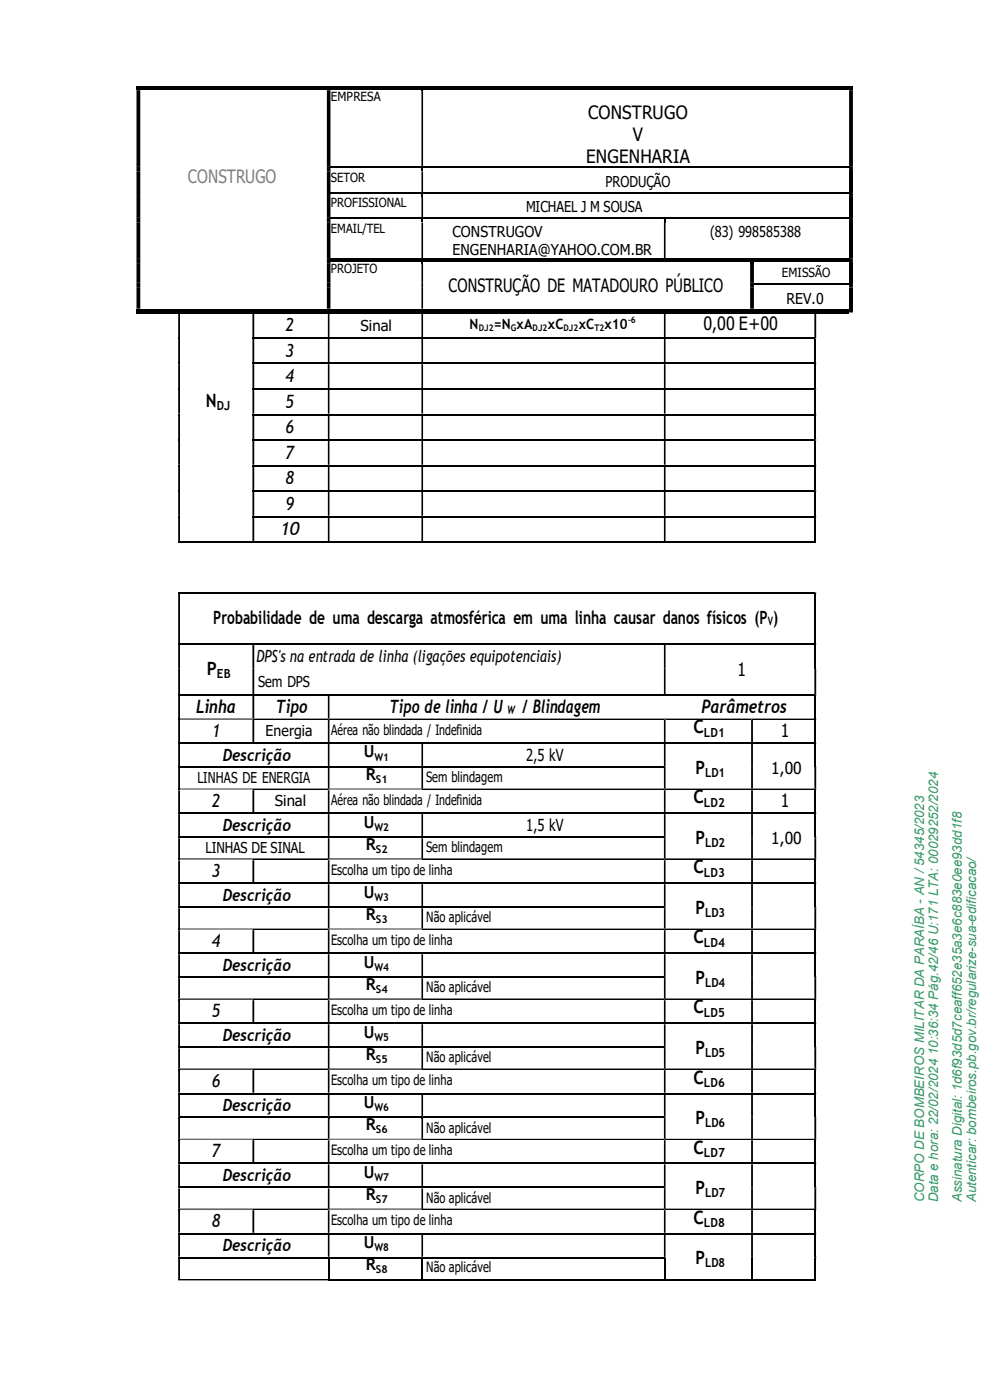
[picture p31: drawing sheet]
<svg xmlns="http://www.w3.org/2000/svg" width="210mm" height="297mm" viewBox="0 0 210 297" stroke-linecap="round" stroke-linejoin="round" font-family="sans-serif">
<defs><g id="words">
<g font-size="3.9">
<text x="124.8" y="25.1">CONSTRUGO</text>
<text x="134.3" y="29.8">V</text>
<text x="124.3" y="34.5">ENGENHARIA</text>
<text x="95.1" y="61.8">CONSTRUÇÃO DE MATADOURO PÚBLICO</text>
<text x="60.6" y="70.3">2</text>
<text x="149.2" y="70.1">0,00 E+00</text>
<text x="60.6" y="75.7">3</text>
<text x="60.6" y="81.1">4</text>
<text x="43.7" y="86.3">N</text>
<text x="60.6" y="86.5">5</text>
<text x="60.6" y="91.9">6</text>
<text x="60.6" y="97.3">7</text>
<text x="60.6" y="102.7">8</text>
<text x="59.4" y="113.6">10</text>
<text x="60.6" y="108.2">9</text>
<text x="45.3" y="132.3">Probabilidade de uma descarga atmosférica em uma linha causar danos físicos (P )</text>
<text x="43.9" y="143.2">P</text>
<text x="156.4" y="143.4">1</text>
<text x="41.6" y="151.3">Linha</text>
<text x="58.5" y="151.3">Tipo</text>
<text x="82.6" y="151.2">Tipo de linha / U</text>
<text x="110.8" y="151.2">/ Blindagem</text>
<text x="147.1" y="155.6">C</text>
<text x="148.8" y="151.2">Parâmetros</text>
<text x="44.9" y="156.3">1</text>
<text x="165.6" y="156.3">1</text>
<text x="147.5" y="164.1">P</text>
<text x="44.9" y="171.2">2</text>
<text x="147.1" y="170.4">C</text>
<text x="165.6" y="171.2">1</text>
<text x="147.5" y="179">P</text>
<text x="147.1" y="185.3">C</text>
<text x="44.9" y="186">3</text>
<text x="147.5" y="193.8">P</text>
<text x="44.9" y="200.9">4</text>
<text x="147.1" y="200.2">C</text>
<text x="147.5" y="208.7">P</text>
<text x="44.9" y="215.7">5</text>
<text x="147.1" y="215">C</text>
<text x="147.5" y="223.6">P</text>
<text x="44.9" y="230.6">6</text>
<text x="147.1" y="229.9">C</text>
<text x="147.5" y="238.5">P</text>
<text x="44.9" y="245.5">7</text>
<text x="147.1" y="244.8">C</text>
<text x="147.5" y="253.3">P</text>
<text x="44.9" y="260.3">8</text>
<text x="147.1" y="259.6">C</text>
<text x="147.5" y="268.1">P</text>
</g>
<text font-size="3.9" fill="#7f7f7f" x="39.9" y="38.9">CONSTRUGO</text>
<g font-size="3.5">
<text x="54.4" y="140.5">DPS's na entrada de linha (ligações equipotenciais)</text>
<text x="47.2" y="161.4">Descrição</text>
<text x="77.2" y="160.7">U</text>
<text x="111.6" y="161.4">2,5 kV</text>
<text x="77.6" y="165.4">R</text>
<text x="163.6" y="164.3">1,00</text>
<text x="47.2" y="176.3">Descrição</text>
<text x="77.2" y="175.6">U</text>
<text x="111.6" y="176.2">1,5 kV</text>
<text x="163.6" y="179.1">1,00</text>
<text x="77.6" y="180.3">R</text>
<text x="47.2" y="191.1">Descrição</text>
<text x="77.2" y="190.4">U</text>
<text x="77.6" y="195.1">R</text>
<text x="47.2" y="206">Descrição</text>
<text x="77.2" y="205.3">U</text>
<text x="77.6" y="210">R</text>
<text x="47.2" y="220.9">Descrição</text>
<text x="77.2" y="220.1">U</text>
<text x="77.6" y="224.8">R</text>
<text x="47.2" y="235.8">Descrição</text>
<text x="77.2" y="235">U</text>
<text x="77.6" y="239.7">R</text>
<text x="47.2" y="250.6">Descrição</text>
<text x="77.2" y="249.8">U</text>
<text x="77.6" y="254.6">R</text>
<text x="47.2" y="265.4">Descrição</text>
<text x="77.2" y="264.7">U</text>
<text x="77.6" y="269.4">R</text>
</g>
<g font-size="3.2">
<text x="128.5" y="39.6">PRODUÇÃO</text>
<text x="111.6" y="45">MICHAEL J M SOUSA</text>
<text x="96" y="50.2">CONSTRUGOV</text>
<text x="150.6" y="50.2">(83) 998585388</text>
<text x="96" y="54">ENGENHARIA@YAHOO.COM.BR</text>
<text x="166.8" y="64.4">REV.0</text>
<text x="76.5" y="70.2">Sinal</text>
<text x="54.7" y="145.8">Sem DPS</text>
<text x="56.3" y="156.2">Energia</text>
<text x="41.9" y="166.2">LINHAS DE ENERGIA</text>
<text x="58.3" y="171">Sinal</text>
<text x="43.6" y="181">LINHAS DE SINAL</text>
</g>
<g font-size="3">
<text x="99.6" y="69.9">N</text>
<text x="104.8" y="69.9">=N xA</text>
<text x="116.2" y="69.9">xC</text>
<text x="122.8" y="69.9">xC</text>
<text x="128.3" y="69.9">x10</text>
<text x="70.2" y="155.8">Aérea não blindada / Indefinida</text>
<text x="90.4" y="166">Sem blindagem</text>
<text x="70.2" y="170.7">Aérea não blindada / Indefinida</text>
<text x="70.2" y="185.5">Escolha um tipo de linha</text>
<text x="90.4" y="180.8">Sem blindagem</text>
<text x="90.4" y="195.7">Não aplicável</text>
<text x="70.2" y="200.4">Escolha um tipo de linha</text>
<text x="70.2" y="215.3">Escolha um tipo de linha</text>
<text x="90.4" y="210.5">Não aplicável</text>
<text x="90.4" y="225.4">Não aplicável</text>
<text x="70.2" y="230.2">Escolha um tipo de linha</text>
<text x="70.2" y="245">Escolha um tipo de linha</text>
<text x="90.4" y="240.3">Não aplicável</text>
<text x="90.4" y="255.1">Não aplicável</text>
<text x="70.2" y="259.8">Escolha um tipo de linha</text>
<text x="90.4" y="270">Não aplicável</text>
</g>
<g font-size="2.8" fill="#396">
<text x="196" y="255.1" transform="rotate(-90 196 255.1)">CORPO DE BOMBEIROS MILITAR DA PARAÍBA - AN / 54345/2023</text>
<text x="199.1" y="255.1" transform="rotate(-90 199.1 255.1)">Data e hora: 22/02/2024 10:36:34 Pág.42/46 U:171 LTA: 00029252/2024</text>
<text x="204" y="255.1" transform="rotate(-90 204 255.1)">Assinatura Digital: 1d6f93d5d7ceaff652e35a3e6c883e0ee93dd1f8</text>
<text x="207.1" y="255.1" transform="rotate(-90 207.1 255.1)">Autenticar: bombeiros.pb.gov.br/regularize-sua-edificacao/</text>
</g>
<g font-size="2.7">
<text x="70.2" y="21.4">EMPRESA</text>
<text x="70.2" y="38.6">SETOR</text>
<text x="70.2" y="44">PROFISSIONAL</text>
<text x="70.2" y="49.4">EMAIL/TEL</text>
<text x="70.2" y="58">PROJETO</text>
<text x="165.9" y="58.7">EMISSÃO</text>
<text x="46" y="87">DJ</text>
<text x="46" y="143.9">EB</text>
<text x="149.3" y="156.3">LD1</text>
<text x="149.6" y="164.8">LD1</text>
<text x="149.3" y="171.2">LD2</text>
<text x="149.6" y="179.7">LD2</text>
<text x="149.3" y="186">LD3</text>
<text x="149.6" y="194.6">LD3</text>
<text x="149.3" y="200.9">LD4</text>
<text x="149.6" y="209.4">LD4</text>
<text x="149.3" y="215.7">LD5</text>
<text x="149.6" y="224.3">LD5</text>
<text x="149.3" y="230.6">LD6</text>
<text x="149.6" y="239.2">LD6</text>
<text x="149.3" y="245.5">LD7</text>
<text x="149.6" y="254">LD7</text>
<text x="149.3" y="260.3">LD8</text>
<text x="149.6" y="268.9">LD8</text>
</g>
<g font-size="2.5">
<text x="162.9" y="132.6">V</text>
<text x="107.6" y="151.6">W</text>
</g>
<g font-size="2.3">
<text x="79.5" y="161.4">W1</text>
<text x="79.8" y="166.1">S1</text>
<text x="79.5" y="176.3">W2</text>
<text x="79.8" y="181">S2</text>
<text x="79.5" y="191.1">W3</text>
<text x="79.8" y="195.8">S3</text>
<text x="79.5" y="206">W4</text>
<text x="79.8" y="210.7">S4</text>
<text x="79.5" y="220.9">W5</text>
<text x="79.8" y="225.5">S5</text>
<text x="79.5" y="235.8">W6</text>
<text x="79.8" y="240.5">S6</text>
<text x="79.5" y="250.6">W7</text>
<text x="79.8" y="255.3">S7</text>
<text x="79.5" y="265.4">W8</text>
<text x="79.8" y="270.1">S8</text>
</g>
<g font-size="1.9">
<text x="101.6" y="70.2">DJ2</text>
<text x="108.4" y="70.2">G</text>
<text x="113" y="70.2">DJ2</text>
<text x="119.5" y="70.2">DJ2</text>
<text x="126.1" y="70.2">T2</text>
<text x="133.2" y="68.5">–6</text>
</g>
</g></defs>
<g fill="#000">
<path d="M29 18.3h.8v.8h-.8z" fill-rule="evenodd"/>
<path d="M29 19.1h.8v16.2h-.8zM69.3 19.1h.8v16.2h-.8zM89.4 19.1h.3v16.2h-.3zM180.1 19.1h.8v16.2h-.8z" fill-rule="evenodd"/>
<path d="M69.3 18.3h.8v.8h-.8z" fill-rule="evenodd"/>
<path d="M89.4 18.3h90.8v.8h-90.8z" fill-rule="evenodd"/>
<path d="M180.1 18.3h.8v.8h-.8z" fill-rule="evenodd"/>
<path d="M29 35.3h.8v1.1h-.8zM69.3 35.3h.8v1.1h-.8z" fill-rule="evenodd"/>
<path d="M180.1 35.3h.8v1.1h-.8zM29 36.4h.8v4.3h-.8zM69.3 36.4h.8v4.3h-.8zM89.4 36.4h.3v4.3h-.3z" fill-rule="evenodd"/>
<path d="M29 40.7h.8v1.1h-.8zM69.3 40.7h.8v1.1h-.8z" fill-rule="evenodd"/>
<path d="M29 46.1h.8v1.1h-.8zM69.3 46.1h.8v1.1h-.8z" fill-rule="evenodd"/>
<path d="M29 54.8h.8v1h-.8zM69.3 54.8h.8v1h-.8z" fill-rule="evenodd"/>
<path d="M29 60h.8v1h-.8zM69.3 60h.8v1h-.8zM89.4 60h.3v1h-.3zM159.1 60h.8v1h-.8z" fill-rule="evenodd"/>
<path d="M89.4 54.8h69.8v.7h-69.8z" fill-rule="evenodd"/>
<path d="M140.8 46.1h.4v1.1h-.4z" fill-rule="evenodd"/>
<path d="M159.1 54.8h.8v1.1h-.8z" fill-rule="evenodd"/>
<path d="M180.1 40.7h.8v1.1h-.8zM29 41.8h.8v4.4h-.8zM69.3 41.8h.8v4.4h-.8zM89.4 41.8h.3v4.4h-.3z" fill-rule="evenodd"/>
<path d="M180.1 46.1h.8v1.1h-.8zM29 47.2h.8v7.6h-.8zM69.3 47.2h.8v7.6h-.8zM89.4 47.2h.3v7.6h-.3zM140.8 47.2h.4v7.6h-.4z" fill-rule="evenodd"/>
<path d="M180.1 54.8h.8v1h-.8zM29 55.8h.8v4.2h-.8zM69.3 55.8h.8v4.2h-.8zM89.4 55.8h.3v4.2h-.3zM159.1 55.8h.8v4.2h-.8z" fill-rule="evenodd"/>
<path d="M180.1 60h.8v1h-.8zM29 61h.8v4.5h-.8zM69.3 61h.8v4.5h-.8zM89.4 61h.3v4.5h-.3zM159.1 61h.8v4.5h-.8z" fill-rule="evenodd"/>
<path d="M29 65.5h151.2v1h-151.2z" fill-rule="evenodd"/>
<path d="M172.8 71.5h.3v.3h-.3zM37.8 71.8h.4v5.1h-.4zM53.6 71.8h.3v5.1h-.3zM69.6 71.8h.3v5.1h-.3zM89.4 71.8h.3v5.1h-.3zM140.8 71.8h.4v5.1h-.4z" fill-rule="evenodd"/>
<path d="M172.8 76.9h.3v.4h-.3zM37.8 77.3h.4v5.1h-.4zM53.6 77.3h.3v5.1h-.3zM69.6 77.3h.3v5.1h-.3zM89.4 77.3h.3v5.1h-.3zM140.8 77.3h.4v5.1h-.4z" fill-rule="evenodd"/>
<path d="M180.1 65.5h.8v.8h-.8zM37.8 66.5h.4v5h-.4zM53.6 66.5h.3v5h-.3zM69.6 66.5h.3v5h-.3zM89.4 66.5h.3v5h-.3zM140.8 66.5h.4v5h-.4zM172.8 66.5h.3v5h-.3z" fill-rule="evenodd"/>
<path d="M172.8 82.3h.3v.4h-.3zM37.8 82.7h.4v5.1h-.4zM53.6 82.7h.3v5.1h-.3zM69.6 82.7h.3v5.1h-.3zM89.4 82.7h.3v5.1h-.3zM140.8 82.7h.4v5.1h-.4z" fill-rule="evenodd"/>
<path d="M172.8 87.8h.3v.3h-.3zM37.8 88.1h.4v5.1h-.4zM53.6 88.1h.3v5.1h-.3zM69.6 88.1h.3v5.1h-.3zM89.4 88.1h.3v5.1h-.3zM140.8 88.1h.4v5.1h-.4z" fill-rule="evenodd"/>
<path d="M172.8 93.2h.3v.3h-.3zM37.8 93.5h.4v5.1h-.4zM53.6 93.5h.3v5.1h-.3zM69.6 93.5h.3v5.1h-.3zM89.4 93.5h.3v5.1h-.3zM140.8 93.5h.4v5.1h-.4z" fill-rule="evenodd"/>
<path d="M172.8 98.6h.3v.4h-.3zM37.8 98.9h.4v5.1h-.4zM53.6 98.9h.3v5.1h-.3zM69.6 98.9h.3v5.1h-.3zM89.4 98.9h.3v5.1h-.3zM140.8 98.9h.4v5.1h-.4z" fill-rule="evenodd"/>
<path d="M172.8 104h.3v.4h-.3zM37.8 104.4h.4v5h-.4zM53.6 104.4h.3v5h-.3zM69.6 104.4h.3v5h-.3zM89.4 104.4h.3v5h-.3zM140.8 104.4h.4v5h-.4z" fill-rule="evenodd"/>
<path d="M172.8 109.4h.3v.4h-.3zM37.8 109.8h.4v5.1h-.4zM53.6 109.8h.3v5.1h-.3zM69.6 109.8h.3v5.1h-.3zM89.4 109.8h.3v5.1h-.3zM140.8 109.8h.4v5.1h-.4z" fill-rule="evenodd"/>
<path d="M172.8 125.7h.3v.4h-.3zM37.8 126h.4v10.5h-.4z" fill-rule="evenodd"/>
<path d="M172.8 136.5h.3v.4h-.3zM37.8 136.8h.4v5.1h-.4zM53.6 136.8h.3v5.1h-.3zM140.8 136.8h.4v5.1h-.4z" fill-rule="evenodd"/>
<path d="M37.8 141.9h.4v.3h-.4zM53.6 141.9h.3v.3h-.3zM140.8 141.9h.4v.3h-.4zM172.8 141.9h.3v.3h-.3z" fill-rule="evenodd"/>
<path d="M37.8 142.2h.4v5.2h-.4zM53.6 142.2h.3v5.2h-.3zM140.8 142.2h.4v5.2h-.4zM172.8 142.2h.3v5.2h-.3z" fill-rule="evenodd"/>
<path d="M38.1 152.4l15.5 .1zM38.1 152.5h15.5v.2h-15.5z" fill-rule="evenodd"/>
<path d="M53.6 152.7h.3v.1h-.3zM53.6 152.4l.2 .1z" fill-rule="evenodd"/>
<path d="M53.6 152.5h.2v.2h-.2zM53.8 152.4l15.8 .1z" fill-rule="evenodd"/>
<path d="M69.6 152.7h.3v.1h-.3zM69.6 152.4l.2 .1z" fill-rule="evenodd"/>
<path d="M69.6 152.5h.2v.2h-.2zM69.8 152.4l71 .1z" fill-rule="evenodd"/>
<path d="M140.8 152.7h.4v.1h-.4zM140.8 152.4l.3 .1z" fill-rule="evenodd"/>
<path d="M140.8 152.5h.3v.2h-.3zM141.1 152.4l.1 .1z" fill-rule="evenodd"/>
<path d="M141.1 152.5l.1 .2zM141.2 152.4l.2 .1z" fill-rule="evenodd"/>
<path d="M141.2 152.5h.2v.2h-.2zM141.4 152.4l18 .1z" fill-rule="evenodd"/>
<path d="M159.3 152.7h.4v.1h-.4zM159.4 152.4l.2 .1z" fill-rule="evenodd"/>
<path d="M159.4 152.5h.2v.2h-.2zM159.6 152.4l13.2 .1z" fill-rule="evenodd"/>
<path d="M172.8 147.4h.3v.3h-.3zM37.8 147.7h.4v4.7h-.4zM53.6 147.7h.3v4.7h-.3zM69.6 147.7h.3v4.7h-.3z" fill-rule="evenodd"/>
<path d="M172.8 152.4h.3v.4h-.3zM37.8 152.7h.4v4.8h-.4zM53.6 152.7h.3v4.8h-.3zM69.6 152.7h.3v4.8h-.3zM140.8 152.7h.4v4.8h-.4zM159.3 152.7h.4v4.8h-.4z" fill-rule="evenodd"/>
<path d="M172.8 157.5h.3v.4h-.3zM37.8 157.8h.4v4.8h-.4zM69.6 157.8h.3v4.8h-.3zM89.4 157.8h.3v4.8h-.3zM140.8 157.8h.4v4.8h-.4zM159.3 157.8h.4v4.8h-.4z" fill-rule="evenodd"/>
<path d="M38.1 167.3l15.5 .1zM38.1 167.5l15.5 .1z" fill-rule="evenodd"/>
<path d="M53.6 167.5h.3v.2h-.3zM53.6 167.3l.2 .1z" fill-rule="evenodd"/>
<path d="M53.6 167.5l.2 .1zM53.8 167.3l15.8 .1z" fill-rule="evenodd"/>
<path d="M69.6 167.5h.3v.2h-.3zM69.6 167.3l.2 .1z" fill-rule="evenodd"/>
<path d="M69.6 167.5l.2 .1zM69.8 167.3l19.7 .1z" fill-rule="evenodd"/>
<path d="M69.8 167.5l19.7 .1zM89.4 167.3l.3 .1z" fill-rule="evenodd"/>
<path d="M89.4 167.5l.3 .1zM89.7 167.3l51.1 .1z" fill-rule="evenodd"/>
<path d="M140.8 162.6h.4v.3h-.4zM159.3 162.6h.4v.3h-.4zM172.8 162.6h.3v.3h-.3zM37.8 162.9h.4v4.4h-.4zM69.6 162.9h.3v4.4h-.3zM89.4 162.9h.3v4.4h-.3z" fill-rule="evenodd"/>
<path d="M140.8 162.9h.4v4.4h-.4zM159.3 162.9h.4v4.4h-.4zM172.8 162.9h.3v4.4h-.3z" fill-rule="evenodd"/>
<path d="M140.8 167.5h.4v.2h-.4zM140.8 167.3l.3 .1z" fill-rule="evenodd"/>
<path d="M140.8 167.5l.3 .1zM141.1 167.3l18.3 .1z" fill-rule="evenodd"/>
<path d="M140.8 177.4h.4v.4h-.4zM159.3 177.4h.4v.4h-.4zM172.8 177.4h.3v.4h-.3zM37.8 177.8h.4v4.4h-.4zM69.6 177.8h.3v4.4h-.3zM89.4 177.8h.3v4.4h-.3z" fill-rule="evenodd"/>
<path d="M140.8 177.8h.4v4.4h-.4zM159.3 177.8h.4v4.4h-.4zM172.8 177.8h.3v4.4h-.3z" fill-rule="evenodd"/>
<path d="M159.3 167.5h.4v.2h-.4zM159.4 167.3l.2 .1z" fill-rule="evenodd"/>
<path d="M159.4 167.5l.2 .1zM159.6 167.3l13.2 .1z" fill-rule="evenodd"/>
<path d="M172.8 167.3h.3v.4h-.3zM37.8 167.7h.4v4.7h-.4zM53.6 167.7h.3v4.7h-.3zM69.6 167.7h.3v4.7h-.3zM140.8 167.7h.4v4.7h-.4zM159.3 167.7h.4v4.7h-.4z" fill-rule="evenodd"/>
<path d="M172.8 172.3h.3v.4h-.3zM37.8 172.7h.4v4.8h-.4zM69.6 172.7h.3v4.8h-.3zM89.4 172.7h.3v4.8h-.3zM140.8 172.7h.4v4.8h-.4zM159.3 172.7h.4v4.8h-.4z" fill-rule="evenodd"/>
<path d="M38.1 182.1h15.5v.1h-15.5zM38.1 182.3l15.5 .1z" fill-rule="evenodd"/>
<path d="M38.1 197l15.5 .1zM38.1 197.1l15.5 .1z" fill-rule="evenodd"/>
<path d="M53.6 182.4h.3v.1h-.3zM53.6 182.1h.2v.1h-.2z" fill-rule="evenodd"/>
<path d="M53.6 182.3l.2 .1zM53.8 182.1h15.8v.1h-15.8z" fill-rule="evenodd"/>
<path d="M53.6 197.2h.3v.2h-.3zM53.6 197l.2 .1z" fill-rule="evenodd"/>
<path d="M53.6 197.1l.2 .1zM53.8 197l15.8 .1z" fill-rule="evenodd"/>
<path d="M69.6 182.4h.3v.1h-.3zM69.6 182.1h.2v.1h-.2z" fill-rule="evenodd"/>
<path d="M69.6 182.3l.2 .1zM69.8 182.1h19.7v.1h-19.7z" fill-rule="evenodd"/>
<path d="M69.6 197.2h.3v.2h-.3zM69.6 197l.2 .1z" fill-rule="evenodd"/>
<path d="M69.6 197.1l.2 .1zM69.8 197l19.7 .1z" fill-rule="evenodd"/>
<path d="M69.8 182.3l19.7 .1zM89.4 182.1h.3v.1h-.3z" fill-rule="evenodd"/>
<path d="M69.8 197.1l19.7 .1zM89.4 197l.3 .1z" fill-rule="evenodd"/>
<path d="M89.4 182.3l.3 .1zM89.7 182.1h51.1v.1h-51.1z" fill-rule="evenodd"/>
<path d="M89.4 197.1l.3 .1zM89.7 197l51.1 .1z" fill-rule="evenodd"/>
<path d="M140.8 182.4h.4v.1h-.4zM140.8 182.1h.3v.1h-.3z" fill-rule="evenodd"/>
<path d="M140.8 182.3l.3 .1zM141.1 182.1h18.3v.1h-18.3z" fill-rule="evenodd"/>
<path d="M140.8 192.3h.4v.4h-.4zM159.3 192.3h.4v.4h-.4zM172.8 192.3h.3v.4h-.3zM37.8 192.7h.4v4.3h-.4zM69.6 192.7h.3v4.3h-.3zM89.4 192.7h.3v4.3h-.3z" fill-rule="evenodd"/>
<path d="M140.8 192.7h.4v4.3h-.4zM159.3 192.7h.4v4.3h-.4zM172.8 192.7h.3v4.3h-.3z" fill-rule="evenodd"/>
<path d="M140.8 197.2h.4v.2h-.4zM140.8 197l.3 .1z" fill-rule="evenodd"/>
<path d="M140.8 197.1l.3 .1zM141.1 197l18.3 .1z" fill-rule="evenodd"/>
<path d="M159.3 182.4h.4v.1h-.4zM159.4 182.1h.2v.1h-.2z" fill-rule="evenodd"/>
<path d="M159.3 197.2h.4v.2h-.4zM159.4 197l.2 .1z" fill-rule="evenodd"/>
<path d="M159.4 182.3l.2 .1zM159.6 182.1h13.2v.1h-13.2z" fill-rule="evenodd"/>
<path d="M159.4 197.1l.2 .1zM159.6 197l13.2 .1z" fill-rule="evenodd"/>
<path d="M172.8 182.1h.3v.4h-.3zM37.8 182.5h.4v4.7h-.4zM53.6 182.5h.3v4.7h-.3zM69.6 182.5h.3v4.7h-.3zM140.8 182.5h.4v4.7h-.4zM159.3 182.5h.4v4.7h-.4z" fill-rule="evenodd"/>
<path d="M172.8 187.2h.3v.4h-.3zM37.8 187.6h.4v4.7h-.4zM69.6 187.6h.3v4.7h-.3zM89.4 187.6h.3v4.7h-.3zM140.8 187.6h.4v4.7h-.4zM159.3 187.6h.4v4.7h-.4z" fill-rule="evenodd"/>
<path d="M172.8 196.9h.3v.5h-.3zM37.8 197.4h.4v4.7h-.4zM53.6 197.4h.3v4.7h-.3zM69.6 197.4h.3v4.7h-.3zM140.8 197.4h.4v4.7h-.4zM159.3 197.4h.4v4.7h-.4z" fill-rule="evenodd"/>
<path d="M38.1 211.8h15.5v.2h-15.5zM38.1 212h15.5v.1h-15.5z" fill-rule="evenodd"/>
<path d="M53.6 212.1h.3v.2h-.3zM53.6 211.8h.2v.2h-.2z" fill-rule="evenodd"/>
<path d="M53.6 212h.2v.1h-.2zM53.8 211.8h15.8v.2h-15.8z" fill-rule="evenodd"/>
<path d="M69.6 212.1h.3v.2h-.3zM69.6 211.8h.2v.2h-.2z" fill-rule="evenodd"/>
<path d="M69.6 212h.2v.1h-.2zM69.8 211.8h19.7v.2h-19.7z" fill-rule="evenodd"/>
<path d="M69.8 212h19.7v.1h-19.7zM89.4 211.8h.3v.2h-.3z" fill-rule="evenodd"/>
<path d="M89.4 212h.3v.1h-.3zM89.7 211.8h51.1v.2h-51.1z" fill-rule="evenodd"/>
<path d="M140.8 207.1h.4v.4h-.4zM159.3 207.1h.4v.4h-.4zM172.8 207.1h.3v.4h-.3zM37.8 207.5h.4v4.4h-.4zM69.6 207.5h.3v4.4h-.3zM89.4 207.5h.3v4.4h-.3z" fill-rule="evenodd"/>
<path d="M140.8 207.5h.4v4.4h-.4zM159.3 207.5h.4v4.4h-.4zM172.8 207.5h.3v4.4h-.3z" fill-rule="evenodd"/>
<path d="M140.8 212.1h.4v.2h-.4zM140.8 211.8h.3v.2h-.3z" fill-rule="evenodd"/>
<path d="M140.8 212h.3v.1h-.3zM141.1 211.8h18.3v.2h-18.3z" fill-rule="evenodd"/>
<path d="M159.3 212.1h.4v.2h-.4zM159.4 211.8h.2v.2h-.2z" fill-rule="evenodd"/>
<path d="M159.4 212h.2v.1h-.2zM159.6 211.8h13.2v.2h-13.2z" fill-rule="evenodd"/>
<path d="M172.8 202.1h.3v.3h-.3zM37.8 202.4h.4v4.7h-.4zM69.6 202.4h.3v4.7h-.3zM89.4 202.4h.3v4.7h-.3zM140.8 202.4h.4v4.7h-.4zM159.3 202.4h.4v4.7h-.4z" fill-rule="evenodd"/>
<path d="M172.8 211.8h.3v.5h-.3zM37.8 212.3h.4v4.7h-.4zM53.6 212.3h.3v4.7h-.3zM69.6 212.3h.3v4.7h-.3zM140.8 212.3h.4v4.7h-.4zM159.3 212.3h.4v4.7h-.4z" fill-rule="evenodd"/>
<path d="M172.8 216.9h.3v.4h-.3zM37.8 217.3h.4v4.7h-.4zM69.6 217.3h.3v4.7h-.3zM89.4 217.3h.3v4.7h-.3zM140.8 217.3h.4v4.7h-.4zM159.3 217.3h.4v4.7h-.4z" fill-rule="evenodd"/>
<path d="M38.1 226.7h15.5v.1h-15.5zM38.1 226.9h15.5v.1h-15.5z" fill-rule="evenodd"/>
<path d="M53.6 227h.3v.1h-.3zM53.6 226.7h.2v.1h-.2z" fill-rule="evenodd"/>
<path d="M53.6 226.9h.2v.1h-.2zM53.8 226.7h15.8v.1h-15.8z" fill-rule="evenodd"/>
<path d="M69.6 227h.3v.1h-.3zM69.6 226.7h.2v.1h-.2z" fill-rule="evenodd"/>
<path d="M69.6 226.9h.2v.1h-.2zM69.8 226.7h19.7v.1h-19.7z" fill-rule="evenodd"/>
<path d="M69.8 226.9h19.7v.1h-19.7zM89.4 226.7h.3v.1h-.3z" fill-rule="evenodd"/>
<path d="M89.4 226.9h.3v.1h-.3zM89.7 226.7h51.1v.1h-51.1z" fill-rule="evenodd"/>
<path d="M140.8 222h.4v.4h-.4zM159.3 222h.4v.4h-.4zM172.8 222h.3v.4h-.3zM37.8 222.4h.4v4.3h-.4zM69.6 222.4h.3v4.3h-.3zM89.4 222.4h.3v4.3h-.3z" fill-rule="evenodd"/>
<path d="M140.8 222.4h.4v4.3h-.4zM159.3 222.4h.4v4.3h-.4zM172.8 222.4h.3v4.3h-.3z" fill-rule="evenodd"/>
<path d="M140.8 227h.4v.1h-.4zM140.8 226.7h.3v.1h-.3z" fill-rule="evenodd"/>
<path d="M140.8 226.9h.3v.1h-.3zM141.1 226.7h18.3v.1h-18.3z" fill-rule="evenodd"/>
<path d="M140.8 236.9h.4v.4h-.4zM159.3 236.9h.4v.4h-.4zM172.8 236.9h.3v.4h-.3zM37.8 237.2h.4v4.4h-.4zM69.6 237.2h.3v4.4h-.3zM89.4 237.2h.3v4.4h-.3z" fill-rule="evenodd"/>
<path d="M140.8 237.2h.4v4.4h-.4zM159.3 237.2h.4v4.4h-.4zM172.8 237.2h.3v4.4h-.3z" fill-rule="evenodd"/>
<path d="M159.3 227h.4v.1h-.4zM159.4 226.7h.2v.1h-.2z" fill-rule="evenodd"/>
<path d="M159.4 226.9h.2v.1h-.2zM159.6 226.7h13.2v.1h-13.2z" fill-rule="evenodd"/>
<path d="M172.8 226.7h.3v.4h-.3zM37.8 227.1h.4v4.7h-.4zM53.6 227.1h.3v4.7h-.3zM69.6 227.1h.3v4.7h-.3zM140.8 227.1h.4v4.7h-.4zM159.3 227.1h.4v4.7h-.4z" fill-rule="evenodd"/>
<path d="M172.8 231.8h.3v.4h-.3zM37.8 232.1h.4v4.8h-.4zM69.6 232.1h.3v4.8h-.3zM89.4 232.1h.3v4.8h-.3zM140.8 232.1h.4v4.8h-.4zM159.3 232.1h.4v4.8h-.4z" fill-rule="evenodd"/>
<path d="M38.1 241.6l15.5 .1zM38.1 241.8l15.5 .1z" fill-rule="evenodd"/>
<path d="M38.1 256.4h15.5v.1h-15.5zM38.1 256.6l15.5 .1z" fill-rule="evenodd"/>
<path d="M53.6 241.8h.3v.2h-.3zM53.6 241.6l.2 .1z" fill-rule="evenodd"/>
<path d="M53.6 241.8l.2 .1zM53.8 241.6l15.8 .1z" fill-rule="evenodd"/>
<path d="M53.6 256.7h.3v.1h-.3zM53.6 256.4h.2v.1h-.2z" fill-rule="evenodd"/>
<path d="M53.6 256.6l.2 .1zM53.8 256.4h15.8v.1h-15.8z" fill-rule="evenodd"/>
<path d="M69.6 241.8h.3v.2h-.3zM69.6 241.6l.2 .1z" fill-rule="evenodd"/>
<path d="M69.6 241.8l.2 .1zM69.8 241.6l19.7 .1z" fill-rule="evenodd"/>
<path d="M69.6 256.7h.3v.1h-.3zM69.6 256.4h.2v.1h-.2z" fill-rule="evenodd"/>
<path d="M69.6 256.6l.2 .1zM69.8 256.4h19.7v.1h-19.7z" fill-rule="evenodd"/>
<path d="M69.8 241.8l19.7 .1zM89.4 241.6l.3 .1z" fill-rule="evenodd"/>
<path d="M69.8 256.6l19.7 .1zM89.4 256.4h.3v.1h-.3z" fill-rule="evenodd"/>
<path d="M89.4 241.8l.3 .1zM89.7 241.6l51.1 .1z" fill-rule="evenodd"/>
<path d="M89.4 256.6l.3 .1zM89.7 256.4h51.1v.1h-51.1z" fill-rule="evenodd"/>
<path d="M140.8 241.8h.4v.2h-.4zM140.8 241.6l.3 .1z" fill-rule="evenodd"/>
<path d="M140.8 241.8l.3 .1zM141.1 241.6l18.3 .1z" fill-rule="evenodd"/>
<path d="M140.8 251.7h.4v.4h-.4zM159.3 251.7h.4v.4h-.4zM172.8 251.7h.3v.4h-.3zM37.8 252.1h.4v4.4h-.4zM69.6 252.1h.3v4.4h-.3zM89.4 252.1h.3v4.4h-.3z" fill-rule="evenodd"/>
<path d="M140.8 252.1h.4v4.4h-.4zM159.3 252.1h.4v4.4h-.4zM172.8 252.1h.3v4.4h-.3z" fill-rule="evenodd"/>
<path d="M140.8 256.7h.4v.1h-.4zM140.8 256.4h.3v.1h-.3z" fill-rule="evenodd"/>
<path d="M140.8 256.6l.3 .1zM141.1 256.4h18.3v.1h-18.3z" fill-rule="evenodd"/>
<path d="M159.3 241.8h.4v.2h-.4zM159.4 241.6l.2 .1z" fill-rule="evenodd"/>
<path d="M159.3 256.7h.4v.1h-.4zM159.4 256.4h.2v.1h-.2z" fill-rule="evenodd"/>
<path d="M159.4 241.8l.2 .1zM159.6 241.6l13.2 .1z" fill-rule="evenodd"/>
<path d="M159.4 256.6l.2 .1zM159.6 256.4h13.2v.1h-13.2z" fill-rule="evenodd"/>
<path d="M172.8 241.6h.3v.4h-.3zM37.8 242h.4v4.7h-.4zM53.6 242h.3v4.7h-.3zM69.6 242h.3v4.7h-.3zM140.8 242h.4v4.7h-.4zM159.3 242h.4v4.7h-.4z" fill-rule="evenodd"/>
<path d="M172.8 246.6h.3v.4h-.3zM37.8 247h.4v4.8h-.4zM69.6 247h.3v4.8h-.3zM89.4 247h.3v4.8h-.3zM140.8 247h.4v4.8h-.4zM159.3 247h.4v4.8h-.4z" fill-rule="evenodd"/>
<path d="M172.8 256.4h.3v.4h-.3zM37.8 256.8h.4v4.7h-.4zM53.6 256.8h.3v4.7h-.3zM69.6 256.8h.3v4.7h-.3zM140.8 256.8h.4v4.7h-.4zM159.3 256.8h.4v4.7h-.4z" fill-rule="evenodd"/>
<path d="M140.8 266.6h.4v.4h-.4zM159.3 266.6h.4v.4h-.4zM172.8 266.6h.3v.4h-.3zM37.8 267h.4v4.4h-.4zM37.8 271.6l31.8 .1z" fill-rule="evenodd"/>
<path d="M172.8 261.5h.3v.4h-.3zM37.8 261.9h.4v4.7h-.4zM69.6 261.9h.3v4.7h-.3zM89.4 261.9h.3v4.7h-.3zM140.8 261.9h.4v4.7h-.4zM159.3 261.9h.4v4.7h-.4z" fill-rule="evenodd"/>
</g>
<g fill="#000">
<path d="M29.7 18.3h39.7v.8h-39.7zM70.1 18.3h19.4v.8h-19.4zM89.4 19.1h.3zM89.4 35.3h.3v1.1h-.3zM180.1 36.4h.8v4.3h-.8zM70.1 54.8h19.4v.7h-19.4zM89.4 40.7h.3v1.1h-.3zM89.4 46.1h.3v1.1h-.3zM89.4 55.5h.3v.4h-.3zM159.9 54.8h20.3v.7h-20.3zM180.1 41.8h.8v4.4h-.8zM180.1 47.2h.8v7.6h-.8z"/>
<path d="M180.1 55.8h.8v4.2h-.8zM37.8 71.5h.4v.3h-.4zM37.8 76.9h.4v.4h-.4zM180.1 61h.8v4.5h-.8zM37.8 82.3h.4v.4h-.4zM37.8 87.8h.4v.3h-.4zM37.8 93.2h.4v.3h-.4zM37.8 98.6h.4v.4h-.4zM37.8 104h.4v.4h-.4zM37.8 109.4h.4v.4h-.4zM172.8 114.9h.3v.3h-.3zM37.8 152.4h.4v.4h-.4z"/>
<path d="M37.8 162.6h.4v.3h-.4zM37.8 167.3h.4v.4h-.4zM37.8 177.4h.4v.4h-.4zM69.6 162.6h.3v.3h-.3zM69.6 177.4h.3v.4h-.3zM89.4 162.6h.3v.3h-.3zM89.4 177.4h.3v.4h-.3zM37.8 182.1h.4v.4h-.4zM37.8 192.3h.4v.4h-.4zM37.8 196.9h.4v.5h-.4zM69.6 192.3h.3v.4h-.3zM89.4 192.3h.3v.4h-.3z"/>
<path d="M37.8 207.1h.4v.4h-.4zM37.8 211.8h.4v.5h-.4zM69.6 207.1h.3v.4h-.3zM89.4 207.1h.3v.4h-.3zM37.8 222h.4v.4h-.4zM37.8 226.7h.4v.4h-.4zM37.8 236.9h.4v.4h-.4zM69.6 222h.3v.4h-.3zM69.6 236.9h.3v.4h-.3zM89.4 222h.3v.4h-.3zM89.4 236.9h.3v.4h-.3zM37.8 241.6h.4v.4h-.4z"/>
<path d="M37.8 251.7h.4v.4h-.4zM37.8 256.4h.4v.4h-.4zM69.6 251.7h.3v.4h-.3zM89.4 251.7h.3v.4h-.3zM37.8 266.6h.4v.4h-.4zM69.6 266.6h.3v.4h-.3zM69.6 271.4l.2 .1zM89.4 266.6h.3v.4h-.3zM89.4 271.4l.3 .1zM140.8 271.4l.3 .1zM159.4 271.4l.2 .1zM172.8 271.6l.3 .1z"/>
</g>
<g fill="none" stroke="#000" stroke-width=".34">
<path d="M70.1 35.5h19.4M89.7 35.5h90.5M70.1 46.3h19.4M89.7 46.3h51.1M141.1 46.3h39.1M53.6 71.7h119.2M53.6 82.5h119.2M53.6 93.3h119.2M53.6 109.6h119.2M37.8 136.7h135M37.8 147.5h135M37.8 157.7h135"/>
<path d="M38.1 162.7h31.5M69.9 162.7h19.6M89.7 162.7h51.1M37.8 232h135M38.1 237.1h31.5M69.9 237.1h19.6M89.7 237.1h51.1M69.7 267v4.4M89.6 267v4.4M141 267v4.4"/>
</g>
<g fill="none" stroke="#000" stroke-width=".38">
<path d="M70.1 40.9h19.4M89.7 40.9h90.5M53.6 77.1h119.2M159.9 60.2h20.3M173 71.8v5.1M173 77.3v5.1M53.6 87.9h119.2M53.6 98.8h119.2M173 82.7v5.1M173 88.1v5.1M173 93.5v5.1M173 98.9v5.1"/>
<path d="M37.8 115h135M53.6 104.2h119.2M173 104.4v5M173 109.8v5.1M37.8 125.9h135M173 126v10.5M173 136.8v5.1M173 147.7v4.7M173 152.7v4.8M173 157.8v4.8M37.8 172.5h135M38.1 177.6h31.5"/>
<path d="M69.9 177.6h19.6M89.7 177.6h51.1M173 167.7v4.7M173 172.7v4.8M37.8 187.4h135M38.1 192.5h31.5M69.9 192.5h19.6M89.7 192.5h51.1M173 182.5v4.7M173 187.6v4.7M173 197.4v4.7M37.8 202.2h135"/>
<path d="M37.8 217.1h135M38.1 207.3h31.5M69.9 207.3h19.6M89.7 207.3h51.1M173 202.4v4.7M173 212.3v4.7M173 217.3v4.7M38.1 222.2h31.5M69.9 222.2h19.6M89.7 222.2h51.1M173 227.1v4.7M173 232.1v4.8"/>
<path d="M37.8 246.8h135M38.1 251.9h31.5M69.9 251.9h19.6M89.7 251.9h51.1M173 242v4.7M173 247v4.8M173 256.8v4.7M37.8 261.7h135M38.1 266.8h31.5M69.9 266.8h19.6M89.7 266.8h51.1M159.5 267v4.4"/>
<path d="M173 261.9v4.7M173 267v4.5"/>
</g>
<g fill="none" stroke="#000" stroke-width=".21">
<path d="M53.8 152.6h15.8M69.8 152.6h71M141.4 152.6h18M159.6 152.6h13.2M53.8 167.5h15.8M89.7 167.5h51.1M141.1 167.5h18.3M159.6 167.5h13.2M53.8 182.4h15.8M53.8 197.2h15.8M89.7 182.4h51.1M89.7 197.2h51.1"/>
<path d="M141.1 182.4h18.3M141.1 197.2h18.3M159.6 182.4h13.2M159.6 197.2h13.2M53.8 212.1h15.8M89.7 212.1h51.1M141.1 212.1h18.3M159.6 212.1h13.2M53.8 226.9h15.8M89.7 226.9h51.1M141.1 226.9h18.3M159.6 226.9h13.2"/>
<path d="M53.8 241.8h15.8M53.8 256.7h15.8M89.7 241.8h51.1M89.7 256.7h51.1M141.1 241.8h18.3M141.1 256.7h18.3M159.6 241.8h13.2M159.6 256.7h13.2M37.8 271.5h31.8M69.6 271.7h103.2M69.8 271.5h19.7M89.7 271.5h51.1"/>
<path d="M141.1 271.5h18.3M159.6 271.5h13.2"/>
</g>
<use href="#words"/>
</svg>
